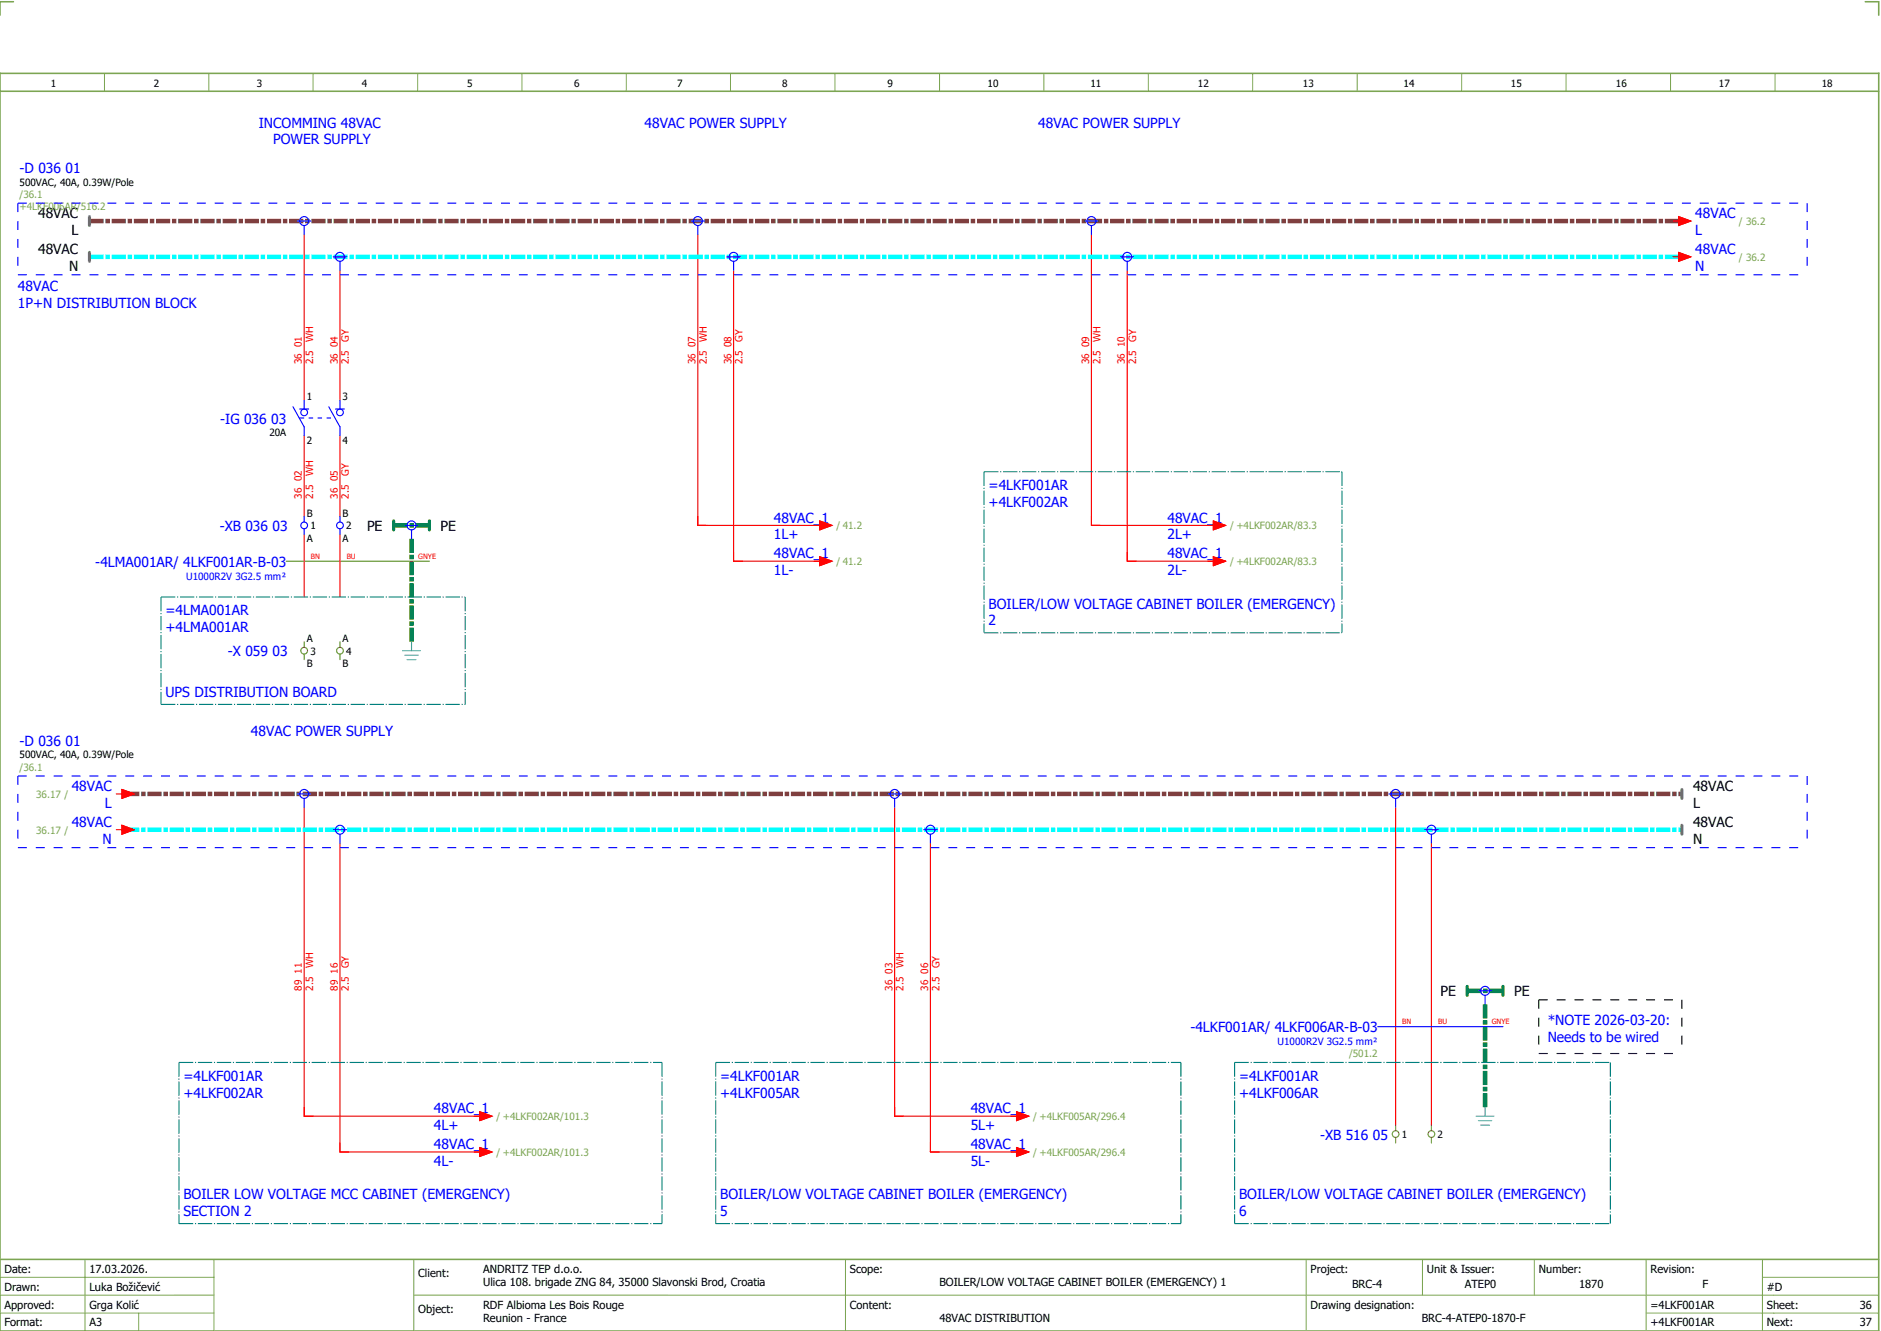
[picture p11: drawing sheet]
<svg xmlns="http://www.w3.org/2000/svg" width="421mm" height="297mm" viewBox="0 0 421 297" stroke-linecap="round" stroke-linejoin="round" font-family="sans-serif">
<defs><g id="words">
<g font-size="3.1" fill="#00f">
<text x="57.9" y="28.5">INCOMMING 48VAC</text>
<text x="144.1" y="28.5">48VAC POWER SUPPLY</text>
<text x="232.1" y="28.5">48VAC POWER SUPPLY</text>
<text x="61.1" y="32.3">POWER SUPPLY</text>
<text x="4.4" y="38.6">-D 036 01</text>
<text x="379" y="48.8">48VAC</text>
<text x="379" y="52.5">L</text>
<text x="379" y="56.8">48VAC</text>
<text x="4" y="65">48VAC</text>
<text x="379" y="60.5">N</text>
<text x="4" y="68.8">1P+N DISTRIBUTION BLOCK</text>
<text x="49.2" y="94.6">-IG 036 03</text>
<text x="221" y="109.5">=4LKF001AR</text>
<text x="221" y="113.3">+4LKF002AR</text>
<text x="49.1" y="118.6">-XB 036 03</text>
<text x="173" y="116.8">48VAC_1</text>
<text x="261" y="116.8">48VAC_1</text>
<text x="173" y="124.8">48VAC_1</text>
<text x="173" y="120.5">1L+</text>
<text x="261" y="124.8">48VAC_1</text>
<text x="261" y="120.5">2L+</text>
<text x="21.3" y="126.6">-4LMA001AR/ 4LKF001AR-B-03</text>
<text x="173" y="128.5">1L-</text>
<text x="261" y="128.5">2L-</text>
<text x="37" y="137.5">=4LMA001AR</text>
<text x="221" y="136">BOILER/LOW VOLTAGE CABINET BOILER (EMERGENCY)</text>
<text x="37" y="141.3">+4LMA001AR</text>
<text x="221" y="139.8">2</text>
<text x="50.9" y="146.6">-X 059 03</text>
<text x="37" y="155.8">UPS DISTRIBUTION BOARD</text>
<text x="4.4" y="166.6">-D 036 01</text>
<text x="56.1" y="164.5">48VAC POWER SUPPLY</text>
<text x="16" y="176.8">48VAC</text>
<text x="16" y="184.8">48VAC</text>
<text x="23.5" y="180.5">L</text>
<text x="22.9" y="188.5">N</text>
<text x="266.1" y="230.6">-4LKF001AR/ 4LKF006AR-B-03</text>
<text x="346" y="229">*NOTE 2026-03-20:</text>
<text x="346" y="232.8">Needs to be wired</text>
<text x="41" y="241.5">=4LKF001AR</text>
<text x="41" y="245.3">+4LKF002AR</text>
<text x="161" y="241.5">=4LKF001AR</text>
<text x="161" y="245.3">+4LKF005AR</text>
<text x="277" y="241.5">=4LKF001AR</text>
<text x="277" y="245.3">+4LKF006AR</text>
<text x="97" y="248.8">48VAC_1</text>
<text x="217" y="248.8">48VAC_1</text>
<text x="97" y="252.5">4L+</text>
<text x="97" y="256.8">48VAC_1</text>
<text x="217" y="252.5">5L+</text>
<text x="217" y="256.8">48VAC_1</text>
<text x="295.1" y="254.6">-XB 516 05</text>
<text x="97" y="260.5">4L-</text>
<text x="217" y="260.5">5L-</text>
<text x="41" y="268">BOILER LOW VOLTAGE MCC CABINET (EMERGENCY)</text>
<text x="161" y="268">BOILER/LOW VOLTAGE CABINET BOILER (EMERGENCY)</text>
<text x="277" y="268">BOILER/LOW VOLTAGE CABINET BOILER (EMERGENCY)</text>
<text x="41" y="271.8">SECTION 2</text>
<text x="161" y="271.8">5</text>
<text x="277" y="271.8">6</text>
</g>
<g font-size="3.1">
<text x="8.5" y="48.8">48VAC</text>
<text x="16" y="52.5">L</text>
<text x="8.5" y="56.8">48VAC</text>
<text x="15.4" y="60.5">N</text>
<text x="82" y="118.6">PE</text>
<text x="98.5" y="118.6">PE</text>
<text x="378.5" y="176.8">48VAC</text>
<text x="378.5" y="184.8">48VAC</text>
<text x="378.5" y="180.5">L</text>
<text x="378.5" y="188.5">N</text>
<text x="322" y="222.6">PE</text>
<text x="338.5" y="222.6">PE</text>
</g>
<g font-size="2.5">
<text x="1" y="284.4">Date:</text>
<text x="20" y="284.4">17.03.2026.</text>
<text x="93.5" y="285.4">Client:</text>
<text x="108" y="284.4">ANDRITZ TEP d.o.o.</text>
<text x="108" y="287.4">Ulica 108. brigade ZNG 84, 35000 Slavonski Brod, Croatia</text>
<text x="190" y="284.4">Scope:</text>
<text x="210" y="287.4">BOILER/LOW VOLTAGE CABINET BOILER (EMERGENCY) 1</text>
<text x="293" y="284.4">Project:</text>
<text x="302.3" y="287.9">BRC-4</text>
<text x="319" y="284.4">Unit &amp; Issuer:</text>
<text x="327.5" y="287.9">ATEP0</text>
<text x="344" y="284.4">Number:</text>
<text x="353" y="287.9">1870</text>
<text x="369" y="284.4">Revision:</text>
<text x="380.6" y="287.9">F</text>
<text x="1" y="288.4">Drawn:</text>
<text x="1" y="292.4">Approved:</text>
<text x="20" y="292.4">Grga Kolić</text>
<text x="20" y="288.4">Luka Božičević</text>
<text x="93.5" y="293.4">Object:</text>
<text x="108" y="292.4">RDF Albioma Les Bois Rouge</text>
<text x="190" y="292.4">Content:</text>
<text x="293" y="292.4">Drawing designation:</text>
<text x="369" y="292.4">=4LKF001AR</text>
<text x="395" y="292.4">Sheet:</text>
<text x="395" y="288.4">#D</text>
<text x="415.8" y="292.4">36</text>
<text x="1" y="296.4">Format:</text>
<text x="20" y="296.4">A3</text>
<text x="108" y="295.4">Reunion - France</text>
<text x="210" y="295.4">48VAC DISTRIBUTION</text>
<text x="317.8" y="295.4">BRC-4-ATEP0-1870-F</text>
<text x="369" y="296.4">+4LKF001AR</text>
<text x="395" y="296.4">Next:</text>
<text x="415.8" y="296.4">37</text>
</g>
<g font-size="2.2">
<text x="11.4" y="19.4">1</text>
<text x="34.4" y="19.4">2</text>
<text x="57.4" y="19.4">3</text>
<text x="80.9" y="19.4">4</text>
<text x="104.4" y="19.4">5</text>
<text x="128.4" y="19.4">6</text>
<text x="151.4" y="19.4">7</text>
<text x="174.9" y="19.4">8</text>
<text x="198.4" y="19.4">9</text>
<text x="220.8" y="19.4">10</text>
<text x="243.8" y="19.4">11</text>
<text x="267.8" y="19.4">12</text>
<text x="291.3" y="19.4">13</text>
<text x="313.8" y="19.4">14</text>
<text x="337.8" y="19.4">15</text>
<text x="361.3" y="19.4">16</text>
<text x="384.3" y="19.4">17</text>
<text x="407.3" y="19.4">18</text>
<text x="4.4" y="41.5">500VAC, 40A, 0.39W/Pole</text>
<text x="68.6" y="89.3">1</text>
<text x="76.6" y="89.3">3</text>
<text x="60.2" y="97.5">20A</text>
<text x="68.6" y="99.2">2</text>
<text x="76.6" y="99.2">4</text>
<text x="68.6" y="115.5">B</text>
<text x="69.4" y="118.3">1</text>
<text x="76.6" y="115.5">B</text>
<text x="77.4" y="118.3">2</text>
<text x="68.6" y="121">A</text>
<text x="76.6" y="121">A</text>
<text x="68.6" y="143.5">A</text>
<text x="76.6" y="143.5">A</text>
<text x="68.6" y="149">B</text>
<text x="69.4" y="146.3">3</text>
<text x="76.6" y="149">B</text>
<text x="77.4" y="146.3">4</text>
<text x="4.4" y="169.5">500VAC, 40A, 0.39W/Pole</text>
<text x="313.4" y="254.3">1</text>
<text x="321.4" y="254.3">2</text>
</g>
<g font-size="2.2" fill="#7ca552">
<text x="4.4" y="44.2">/36.1</text>
<text x="4.4" y="46.9">+4LKF006AR/516.2</text>
<text x="388.7" y="50.3">/ 36.2</text>
<text x="388.7" y="58.3">/ 36.2</text>
<text x="187" y="118.3">/ 41.2</text>
<text x="275" y="118.3">/ +4LKF002AR/83.3</text>
<text x="187" y="126.3">/ 41.2</text>
<text x="275" y="126.3">/ +4LKF002AR/83.3</text>
<text x="4.4" y="172.2">/36.1</text>
<text x="8.1" y="178.3">36.17 /</text>
<text x="8.1" y="186.3">36.17 /</text>
<text x="301.6" y="236.2">/501.2</text>
<text x="111" y="250.3">/ +4LKF002AR/101.3</text>
<text x="231" y="250.3">/ +4LKF005AR/296.4</text>
<text x="111" y="258.3">/ +4LKF002AR/101.3</text>
<text x="231" y="258.3">/ +4LKF005AR/296.4</text>
</g>
<g font-size="2.2" fill="#f00">
<text x="70" y="76.4" transform="rotate(-90 70 76.4)">WH</text>
<text x="78" y="76.4" transform="rotate(-90 78 76.4)">GY</text>
<text x="158" y="76.4" transform="rotate(-90 158 76.4)">WH</text>
<text x="166" y="76.4" transform="rotate(-90 166 76.4)">GY</text>
<text x="246" y="76.4" transform="rotate(-90 246 76.4)">WH</text>
<text x="254" y="76.4" transform="rotate(-90 254 76.4)">GY</text>
<text x="67.5" y="81.4" transform="rotate(-90 67.5 81.4)">36 01</text>
<text x="70" y="81.4" transform="rotate(-90 70 81.4)">2.5</text>
<text x="75.5" y="81.4" transform="rotate(-90 75.5 81.4)">36 04</text>
<text x="78" y="81.4" transform="rotate(-90 78 81.4)">2.5</text>
<text x="155.5" y="81.4" transform="rotate(-90 155.5 81.4)">36 07</text>
<text x="158" y="81.4" transform="rotate(-90 158 81.4)">2.5</text>
<text x="163.5" y="81.4" transform="rotate(-90 163.5 81.4)">36 08</text>
<text x="166" y="81.4" transform="rotate(-90 166 81.4)">2.5</text>
<text x="243.5" y="81.4" transform="rotate(-90 243.5 81.4)">36 09</text>
<text x="246" y="81.4" transform="rotate(-90 246 81.4)">2.5</text>
<text x="251.5" y="81.4" transform="rotate(-90 251.5 81.4)">36 10</text>
<text x="254" y="81.4" transform="rotate(-90 254 81.4)">2.5</text>
<text x="70" y="106.4" transform="rotate(-90 70 106.4)">WH</text>
<text x="78" y="106.4" transform="rotate(-90 78 106.4)">GY</text>
<text x="67.5" y="111.4" transform="rotate(-90 67.5 111.4)">36 02</text>
<text x="70" y="111.4" transform="rotate(-90 70 111.4)">2.5</text>
<text x="75.5" y="111.4" transform="rotate(-90 75.5 111.4)">36 05</text>
<text x="78" y="111.4" transform="rotate(-90 78 111.4)">2.5</text>
<text x="67.5" y="221.4" transform="rotate(-90 67.5 221.4)">89 11</text>
<text x="70" y="221.4" transform="rotate(-90 70 221.4)">2.5</text>
<text x="70" y="216.4" transform="rotate(-90 70 216.4)">WH</text>
<text x="75.5" y="221.4" transform="rotate(-90 75.5 221.4)">89 16</text>
<text x="78" y="221.4" transform="rotate(-90 78 221.4)">2.5</text>
<text x="78" y="216.4" transform="rotate(-90 78 216.4)">GY</text>
<text x="199.5" y="221.4" transform="rotate(-90 199.5 221.4)">36 03</text>
<text x="202" y="221.4" transform="rotate(-90 202 221.4)">2.5</text>
<text x="202" y="216.4" transform="rotate(-90 202 216.4)">WH</text>
<text x="207.5" y="221.4" transform="rotate(-90 207.5 221.4)">36 06</text>
<text x="210" y="221.4" transform="rotate(-90 210 221.4)">2.5</text>
<text x="210" y="216.4" transform="rotate(-90 210 216.4)">GY</text>
</g>
<g font-size="2.2" fill="#00f">
<text x="41.6" y="129.5">U1000R2V 3G2.5 mm²</text>
<text x="285.6" y="233.5">U1000R2V 3G2.5 mm²</text>
</g>
<g font-size="1.6" fill="#f00">
<text x="69.5" y="124.9">BN</text>
<text x="77.5" y="124.9">BU</text>
<text x="93.5" y="124.9">GNYE</text>
<text x="313.5" y="228.9">BN</text>
<text x="321.5" y="228.9">BU</text>
<text x="333.5" y="228.9">GNYE</text>
</g>
</g></defs>
<path d="M0 16.4h420v281h-420zM3 .4h-3v3M417 .4h3v3M0 20.4h420M0 281.4h420" fill="none" stroke="#7ca552" stroke-width=".35"/>
<g fill="none" stroke="#7ca552" stroke-width=".22">
<path d="M23.4 16.5v4M46.7 16.4v4M70 16.4v4M93.4 16.4v4M116.7 16.5v4M140 16.4v4M163.3 16.4v4M186.7 16.4v4M210 16.4v4M233.4 16.4v4M256.7 16.4v4M280 16.5v4"/>
<path d="M303.4 16.4v4M326.8 16.4v4M350.1 16.4v4M373.5 16.4v4M396.8 16.4v4M0 285.4h47.8M0 293.4h47.8M19 281.4v16M31 293.4v4M47.8 281.4v16M47.8 289.4h-47.8M92.5 281.4v16"/>
<path d="M92.5 289.4h327.5M189 281.4v16M292 281.4v15.8M318 281.4v8M343 281.4v8M368 281.4v15.8M368 293.4h52M394 285.4h26M394 281.4v15.8"/>
</g>
<g fill="none" stroke="#f00" stroke-width=".25">
<path d="M68 52.4v37M156 52.4v65h28M244 52.4v65h28M374 49.4h1.2M374 57.4h1.2M375.2 48.4l2.8 1-2.8 1zM375.2 56.4l2.8 1-2.8 1zM76 60.4v29M164 60.4v65h20M252 60.4v65h20M68 97.4v18M76 97.4v18"/>
<path d="M68 119.4v14M76 119.4v14M183.3 116.4l2.7 1-2.7 1zM271.3 116.4l2.7 1-2.7 1zM183.3 124.4l2.7 1-2.7 1zM271.3 124.4l2.7 1-2.7 1zM26 177.4h1.3M27.3 176.4l2.7 1-2.7 1zM26 185.4h1.3M27.3 184.4l2.7 1-2.7 1zM68 180.4v69h40M76 188.4v69h32"/>
<path d="M200 180.4v69h28M208 188.4v69h20M312 180.4v71M320 188.4v63M107.3 248.4l2.7 1-2.7 1zM107.3 256.4l2.7 1-2.7 1zM227.2 248.4l2.8 1-2.8 1zM227.2 256.4l2.8 1-2.8 1z"/>
</g>
<path d="M20 49.4h356M28 177.4h348" fill="none" stroke="#7f3f3f" stroke-width="1" stroke-dasharray="3.2 .4 1 .4" stroke-linecap="butt"/>
<path d="M20 57.4h356M28 185.4h348" fill="none" stroke="#0ff" stroke-width="1" stroke-dasharray="3.2 .4 1 .4" stroke-linecap="butt"/>
<path d="M88 117.4h8M92 120.4v23M328 221.4h8M332 224.4v23" fill="none" stroke="#008000" stroke-width="1" stroke-dasharray="3.2 .4 1 .4" stroke-linecap="butt"/>
<g fill="#f00" stroke="#f00" stroke-width=".22">
<path d="M107.3 248.4l2.7 1-2.7 1z"/>
<path d="M107.3 256.4l2.7 1-2.7 1z"/>
<path d="M271.3 124.4l2.7 1-2.7 1z"/>
<path d="M271.3 116.4l2.7 1-2.7 1z"/>
<path d="M183.3 124.4l2.7 1-2.7 1z"/>
<path d="M183.3 116.4l2.7 1-2.7 1z"/>
<path d="M375.2 48.4l2.8 1-2.8 1z"/>
<path d="M375.2 56.4l2.8 1-2.8 1z"/>
<path d="M27.3 176.4l2.7 1-2.7 1z"/>
<path d="M27.3 184.4l2.7 1-2.7 1z"/>
<path d="M227.2 248.4l2.8 1-2.8 1z"/>
<path d="M227.2 256.4l2.8 1-2.8 1z"/>
</g>
<path d="M20 48.4v2M20 56.4v2M376 176.4v2M376 184.4v2" fill="none" stroke="#808080" stroke-width=".7"/>
<g fill="none" stroke="#007f7f" stroke-width=".25" stroke-dasharray="3.2 .4 .3 .4" stroke-linecap="butt">
<path d="M220 105.4h80M220 105.4v36M300 105.4v36M36 133.4h68M36 133.4v24M104 133.4v24M36 157.4h68M220 141.4h80M40 237.4h108M40 237.4v36M148 237.4v36M160 237.4h104"/>
<path d="M160 237.4v36M264 237.4v36M276 237.4h84M276 237.4v36M360 237.4v36M40 273.4h108M160 273.4h104M276 273.4h84"/>
</g>
<path d="M344 235.4h32M344 223.4h32M344 223.4v12M376 223.4v12" fill="none" stroke="#000" stroke-width=".25" stroke-dasharray="2 2" stroke-linecap="butt"/>
<path d="M88 116.4v2M96 116.4v2M328 220.4v2M336 220.4v2" fill="none" stroke="#008000" stroke-width=".7"/>
<g fill="none" stroke="#a57c00" stroke-width=".25">
<path d="M64 125.4h32M68 143.4v1.2M68 146.1v1.3M76 143.4v1.2M76 146.1v1.3M312 251.4v1.2M312 254.1v1.3M320 251.4v1.2M320 254.1v1.3"/>
<circle cx="68" cy="145.4" r=".75"/>
<circle cx="76" cy="145.4" r=".75"/>
<circle cx="312" cy="253.4" r=".75"/>
<circle cx="320" cy="253.4" r=".75"/>
</g>
<g fill="none" stroke="#00f" stroke-width=".25">
<path d="M66.5 49.4h3M68 50.4v2M74.5 57.4h3M76 58.4v2M154.5 49.4h3M156 50.4v2M162.5 57.4h3M164 58.4v2M242.5 49.4h3M244 50.4v2M250.5 57.4h3M252 58.4v2"/>
<path d="M65.5 90.9l2.5 4.5v2M67 91.4h2M68 89.4v2M73.5 90.9l2.5 4.5v2M75 91.4h2M76 89.4v2M68 115.4v1.2M68 118.1v1.3M76 115.4v1.2M76 118.1v1.3M90.5 117.4h3M92 118.4v2"/>
<path d="M66.5 177.4h3M68 178.4v2M198.5 177.4h3M200 178.4v2M310.5 177.4h3M312 178.4v2M74.5 185.4h3M76 186.4v2M206.5 185.4h3M208 186.4v2M318.5 185.4h3M320 186.4v2"/>
<path d="M308 229.4h28M330.5 221.4h3M332 222.4v2"/>
<circle cx="68" cy="49.4" r="1"/>
<circle cx="76" cy="57.4" r="1"/>
<circle cx="156" cy="49.4" r="1"/>
<circle cx="164" cy="57.4" r="1"/>
<circle cx="244" cy="49.4" r="1"/>
<circle cx="252" cy="57.4" r="1"/>
<circle cx="68" cy="92.1" r=".75"/>
<circle cx="76" cy="92.1" r=".75"/>
<circle cx="68" cy="117.4" r=".75"/>
<circle cx="76" cy="117.4" r=".75"/>
<circle cx="92" cy="117.4" r="1"/>
<circle cx="68" cy="177.4" r="1"/>
<circle cx="200" cy="177.4" r="1"/>
<circle cx="312" cy="177.4" r="1"/>
<circle cx="76" cy="185.4" r="1"/>
<circle cx="208" cy="185.4" r="1"/>
<circle cx="320" cy="185.4" r="1"/>
<circle cx="332" cy="221.4" r="1"/>
</g>
<path d="M4 45.4h400M4 45.4v16M404 45.4v16M4 61.4h400M4 173.4h400M4 173.4v16M404 173.4v16M4 189.4h400" fill="none" stroke="#00f" stroke-width=".25" stroke-dasharray="2 2" stroke-linecap="butt"/>
<path d="M67 93.4h7.9" fill="none" stroke="#00f" stroke-width=".25" stroke-dasharray="1 1" stroke-linecap="butt"/>
<path d="M90 145.4h4M90.5 146.4h3M91 147.4h2M92 143.4v2M330 249.4h4M330.5 250.4h3M331 251.4h2M332 247.4v2" fill="none" stroke="#52a5a5" stroke-width=".25"/>
<use href="#words"/>
</svg>
